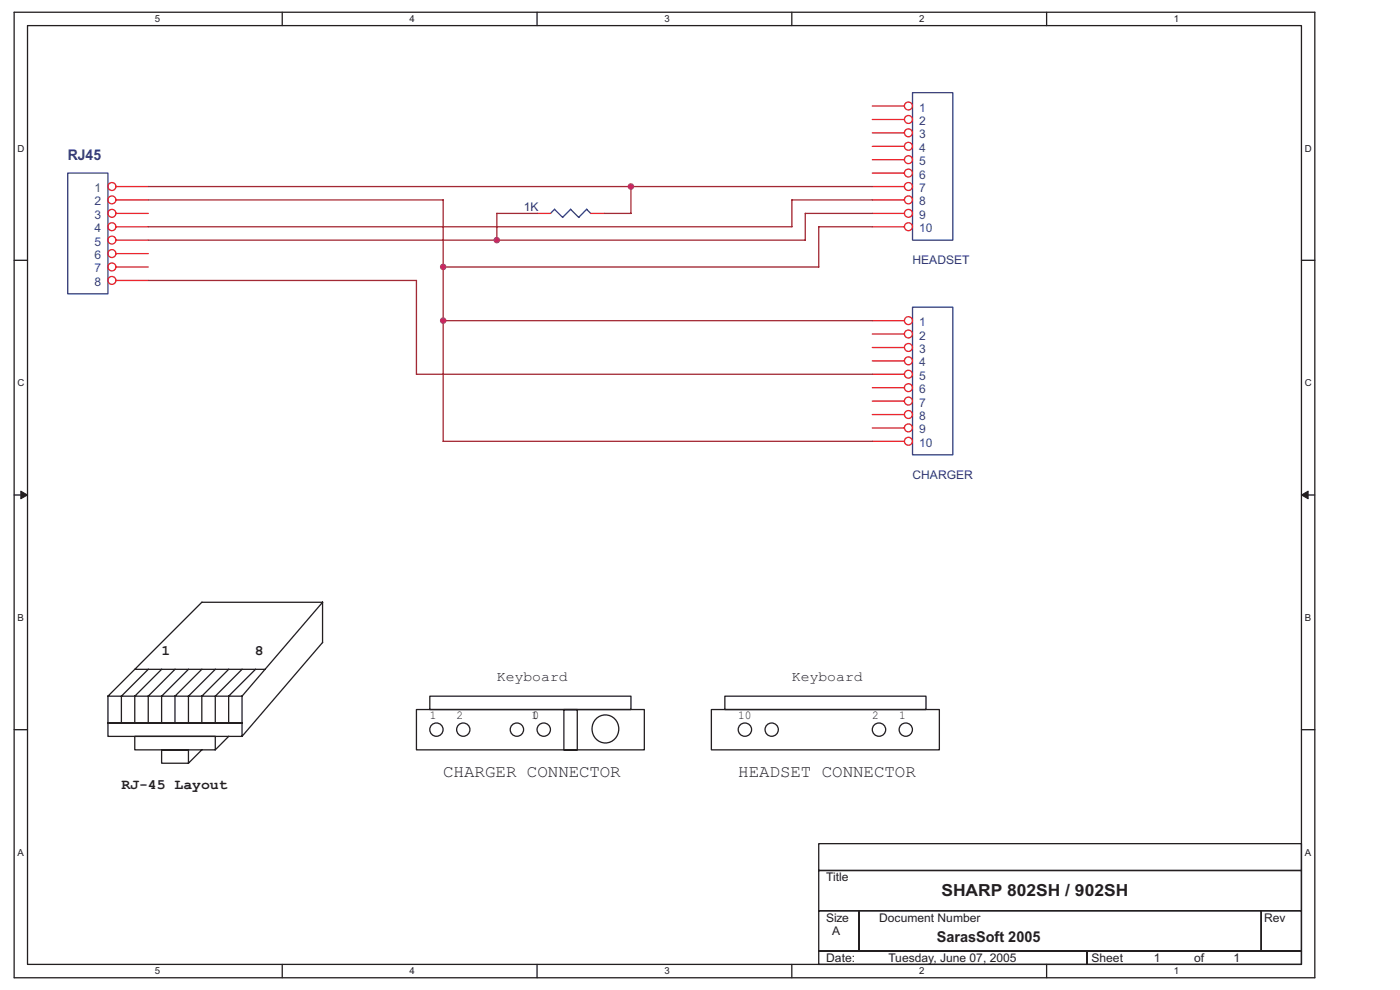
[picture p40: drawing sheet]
<svg xmlns="http://www.w3.org/2000/svg" width="297mm" height="210mm" viewBox="0 0 297 210" stroke-linecap="round" stroke-linejoin="round" font-family="sans-serif">
<defs><g id="words">
<g font-size="3.6" fill="#231f20">
<text x="94" y="164.8">CHARGER CONNECTOR</text>
<text x="156.6" y="164.8">HEADSET CONNECTOR</text>
</g>
<text font-size="3.5" fill="#231f20" x="199.7" y="190">SHARP 802SH / 902SH</text>
<text font-size="3.2" fill="#231f20" x="198.7" y="199.9">SarasSoft 2005</text>
<text font-size="3.1" fill="#2e3090" x="14.4" y="34">RJ45</text>
<g font-size="3" fill="#231f20">
<text x="34.3" y="138.9">1</text>
<text x="54.1" y="138.9">8</text>
<text x="105.4" y="144.5">Keyboard</text>
<text x="168" y="144.5">Keyboard</text>
<text x="25.8" y="167.4">RJ-45 Layout</text>
</g>
<g font-size="2.6" fill="#231f20">
<text x="91.2" y="152.6">1</text>
<text x="96.9" y="152.6">2</text>
<text x="112.7" y="152.6">1</text>
<text x="112.9" y="152.6">0</text>
<text x="156.6" y="152.6">10</text>
<text x="185.1" y="152.6">2</text>
<text x="190.8" y="152.6">1</text>
</g>
<g font-size="2.5" fill="#14589f">
<text x="195" y="23.7">1</text>
<text x="195" y="26.5">2</text>
<text x="195" y="29.4">3</text>
<text x="195" y="32.2">4</text>
<text x="195" y="35">5</text>
<text x="20" y="40.7">1</text>
<text x="195" y="37.9">6</text>
<text x="195" y="40.7">7</text>
<text x="20" y="43.6">2</text>
<text x="20" y="46.4">3</text>
<text x="195" y="43.6">8</text>
<text x="195" y="46.4">9</text>
<text x="20" y="49.3">4</text>
<text x="20" y="52.1">5</text>
<text x="195" y="49.3">10</text>
<text x="20" y="55">6</text>
<text x="20" y="57.8">7</text>
<text x="20" y="60.7">8</text>
<text x="195" y="69.2">1</text>
<text x="195" y="72">2</text>
<text x="195" y="74.9">3</text>
<text x="195" y="77.7">4</text>
<text x="195" y="80.6">5</text>
<text x="195" y="83.4">6</text>
<text x="195" y="86.2">7</text>
<text x="195" y="89.1">8</text>
<text x="195" y="91.9">9</text>
<text x="195" y="94.8">10</text>
</g>
<g font-size="2.5" fill="#2e3090">
<text x="111.1" y="44.7">1K</text>
<text x="193.6" y="56.1">HEADSET</text>
<text x="193.6" y="101.6">CHARGER</text>
</g>
<g font-size="2.5" fill="#231f20">
<text x="175.3" y="187">Title</text>
<text x="175.3" y="195.5">Size</text>
<text x="186.5" y="195.5">Document Number</text>
<text x="268.2" y="195.5">Rev</text>
<text x="176.5" y="198.3">A</text>
<text x="175.3" y="204">Date:</text>
<text x="188.5" y="204">Tuesday, June 07, 2005</text>
<text x="231.6" y="204">Sheet</text>
<text x="244.8" y="204">1</text>
<text x="253.3" y="204">of</text>
<text x="261.7" y="204">1</text>
</g>
<g font-size="2" fill="#231f20">
<text x="32.8" y="4.7">5</text>
<text x="86.9" y="4.7">4</text>
<text x="140.9" y="4.7">3</text>
<text x="195" y="4.7">2</text>
<text x="249" y="4.7">1</text>
<text x="3.7" y="32.2">D</text>
<text x="276.8" y="32.2">D</text>
<text x="3.7" y="82">C</text>
<text x="276.8" y="82">C</text>
<text x="3.7" y="131.7">B</text>
<text x="276.8" y="131.7">B</text>
<text x="3.7" y="181.5">A</text>
<text x="276.8" y="181.5">A</text>
<text x="32.8" y="206.7">5</text>
<text x="86.9" y="206.7">4</text>
<text x="140.9" y="206.7">3</text>
<text x="195" y="206.7">2</text>
<text x="249" y="206.7">1</text>
</g>
</g></defs>
<path d="M3 2.6h275.9v204.8h-275.9zM5.8 5.4h270.3v199.2h-270.3z" fill="none" stroke="#231f20" stroke-width=".28"/>
<g fill="#fff">
<path d="M32.8 2.9h1.2v2.3h-1.2z"/>
<path d="M32.8 204.8h1.2v2.3h-1.2z"/>
</g>
<path d="M59.9 2.6v2.8M59.9 204.6v2.8" fill="none" stroke="#231f20" stroke-width=".28"/>
<g fill="#fff">
<path d="M86.9 2.9h1.1v2.3h-1.1z"/>
<path d="M86.9 204.8h1.1v2.3h-1.1z"/>
</g>
<path d="M113.9 2.6v2.8M113.9 204.6v2.8" fill="none" stroke="#231f20" stroke-width=".28"/>
<g fill="#fff">
<path d="M140.9 2.9h1.2v2.3h-1.2z"/>
<path d="M140.9 204.8h1.2v2.3h-1.2z"/>
</g>
<path d="M168 2.6v2.8M168 204.6v2.8" fill="none" stroke="#231f20" stroke-width=".28"/>
<g fill="#fff">
<path d="M195 2.9h1.1v2.3h-1.1z"/>
<path d="M195 204.8h1.1v2.3h-1.1z"/>
</g>
<path d="M222 2.6v2.8M222 204.6v2.8" fill="none" stroke="#231f20" stroke-width=".28"/>
<g fill="#fff">
<path d="M249 2.9h1.2v2.3h-1.2z"/>
<path d="M249 204.8h1.2v2.3h-1.2z"/>
<path d="M3.7 30.3h1.5v2.3h-1.5z"/>
<path d="M276.8 30.3h1.5v2.3h-1.5z"/>
<path d="M3.7 80.1h1.5v2.3h-1.5z"/>
<path d="M276.8 80.1h1.5v2.3h-1.5z"/>
</g>
<path d="M3 55.2h2.8M276.1 55.2h2.8" fill="none" stroke="#231f20" stroke-width=".28"/>
<g fill="#fff">
<path d="M3.7 129.9h1.4v2.3h-1.4z"/>
<path d="M276.8 129.9h1.4v2.3h-1.4z"/>
</g>
<path d="M3 105h2.8M276.1 105h2.8" fill="none" stroke="#231f20" stroke-width=".28"/>
<g fill="#231f20" stroke="#231f20" stroke-width=".21">
<path d="M4.4 104.2l1.4 .8-1.4 .8z" fill-rule="evenodd"/>
<path d="M276.1 105l1.4-.8v1.6z" fill-rule="evenodd"/>
</g>
<g fill="#fff">
<path d="M3.7 179.7h1.4v2.3h-1.4z"/>
<path d="M276.8 179.7h1.4v2.3h-1.4z"/>
</g>
<g fill="none" stroke="#231f20" stroke-width=".28">
<path d="M42.8 127.8h25.6M42.8 127.7l-19.9 20M68.4 127.8v8.5M68.4 136.3l-17.1 19.9M68.4 127.7l-17.1 20v5.7M3 154.8h2.8M22.9 153.4h28.5M22.9 153.4h28.4v2.8h-28.4v-2.8h28.4zM22.9 147.7v5.7M22.9 147.7h28.5M28.6 156.2h17.1v2.9h-17.1zM28.6 142h27.6"/>
<path d="M31.5 142l-5.7 5.7v5.7M34.3 159.1h5.7v2.8h-5.7zM34.3 142l-5.7 5.7v5.7M37.1 142l-5.7 5.7v5.7M40 142l-5.7 5.7v5.7M42.8 142l-5.7 5.7v5.7M42.8 159l-2.8 2.9M45.7 142l-5.7 5.7v5.7M48.5 156.2l-2.8 2.9M48.5 142l-5.7 5.7v5.7M51.4 142l-5.7 5.7v5.7M54.2 142l-5.7 5.7v5.7"/>
<path d="M88.3 150.5h48.4v8.6h-48.4zM91.2 147.7h42.7v2.8h-42.7zM119.6 150.5h2.9v8.6h-2.9zM126.7 152.3a2.89 2.89 0 0 1 3.8 .4 2.89 2.89 0 0 1 0 3.9 2.89 2.89 0 0 1-3.8 .3 3.1 3.1 0 0 1 0-4.6zM150.9 150.5h48.4v8.6h-48.4zM153.8 147.7h42.6v2.8h-42.6zM276.1 154.8h2.8M173.7 179h102.4v5.7h-102.4zM173.7 184.7h102.4v8.5h-102.4zM173.7 193.2h8.5v8.5h-8.5zM182.2 193.2h85.4v8.5h-85.4zM267.6 193.2h8.5v8.5h-8.5z"/>
<path d="M173.7 201.7h56.9v2.9h-56.9zM230.6 201.7h45.5v2.9h-45.5z"/>
<circle cx="92.6" cy="154.8" r="1.41"/>
<circle cx="98.3" cy="154.8" r="1.41"/>
<circle cx="109.7" cy="154.8" r="1.42"/>
<circle cx="115.4" cy="154.8" r="1.42"/>
<circle cx="158" cy="154.8" r="1.42"/>
<circle cx="163.7" cy="154.8" r="1.41"/>
<circle cx="186.5" cy="154.8" r="1.42"/>
<circle cx="192.2" cy="154.8" r="1.41"/>
</g>
<path d="M193.6 19.7h8.5v31.2h-8.5zM14.4 36.7h8.5v25.6h-8.5zM117.6 44.4l1.8 1.7M117.7 44.4l-.9 .9M121 44.4l1.8 1.7 1.7-1.7 .8 .9M121.1 44.4l-1.7 1.7M193.6 65.2h8.5v31.3h-8.5z" fill="none" stroke="#2c3695" stroke-width=".28"/>
<g fill="none" stroke="#ee2028" stroke-width=".28">
<path d="M24.6 39.6h6.8M185.1 39.6h6.8M185.1 22.5h6.8M185.1 25.4h6.8M185.1 28.2h6.8M185.1 31h6.8M185.1 33.9h6.8M185.1 36.7h6.8M24.6 45.3h6.8M24.6 42.4h6.8M24.6 48.1h6.8M24.6 50.9h6.8"/>
<path d="M24.6 53.8h6.8M24.6 56.6h6.8M24.6 59.5h6.8M113.9 45.3h2.9M125.3 45.3h2.9M185.1 45.3h6.8M185.1 42.4h6.8M185.1 48.1h6.8M185.1 68h6.8M185.1 70.9h6.8M185.1 73.7h6.8M185.1 76.6h6.8"/>
<path d="M185.1 79.4h6.8M185.1 82.2h6.8M185.1 85.1h6.8M185.1 87.9h6.8M185.1 90.8h6.8M185.1 93.6h6.8"/>
<circle cx="23.7" cy="39.6" r=".84"/>
<circle cx="192.7" cy="28.2" r=".84"/>
<circle cx="192.7" cy="31" r=".84"/>
<circle cx="192.7" cy="33.9" r=".84"/>
<circle cx="192.7" cy="22.5" r=".84"/>
<circle cx="192.7" cy="39.6" r=".84"/>
<circle cx="192.7" cy="36.7" r=".84"/>
<circle cx="192.7" cy="25.3" r=".84"/>
<circle cx="23.7" cy="56.6" r=".84"/>
<circle cx="23.7" cy="45.3" r=".84"/>
<circle cx="23.7" cy="59.5" r=".84"/>
<circle cx="23.7" cy="42.4" r=".84"/>
<circle cx="23.7" cy="48.1" r=".84"/>
<circle cx="23.7" cy="50.9" r=".84"/>
<circle cx="23.7" cy="53.8" r=".84"/>
<circle cx="192.7" cy="45.3" r=".84"/>
<circle cx="192.7" cy="42.4" r=".84"/>
<circle cx="192.7" cy="48.1" r=".84"/>
<circle cx="192.7" cy="70.8" r=".84"/>
<circle cx="192.7" cy="73.7" r=".84"/>
<circle cx="192.7" cy="76.5" r=".84"/>
<circle cx="192.7" cy="68" r=".84"/>
<circle cx="192.7" cy="79.4" r=".84"/>
<circle cx="192.7" cy="85.1" r=".84"/>
<circle cx="192.7" cy="87.9" r=".84"/>
<circle cx="192.7" cy="90.8" r=".84"/>
<circle cx="192.7" cy="93.6" r=".84"/>
<circle cx="192.7" cy="82.2" r=".84"/>
</g>
<path d="M31.4 39.6h153.7M133.9 39.6v5.7h-5.7M31.4 42.4h62.6v51.2h91.1M31.4 59.5h57l-.1 19.9h96.8M105.4 45.3h8.6M105.4 45.2v5.7M168 42.4v5.7h-136.6M168 42.4h17.1M170.8 45.2l.1 5.7h-139.5M170.8 45.3h14.3M185.1 48.1h-11.4v8.5h-79.7M94 68h91.1" fill="none" stroke="#a22934" stroke-width=".28"/>
<g fill="#b6218b" stroke="#b6218b" stroke-width=".28">
<circle cx="133.8" cy="39.6" r=".57"/>
<circle cx="105.4" cy="50.9" r=".56"/>
<circle cx="94" cy="68" r=".56"/>
<circle cx="94" cy="56.6" r=".56"/>
</g>
<use href="#words"/>
</svg>
